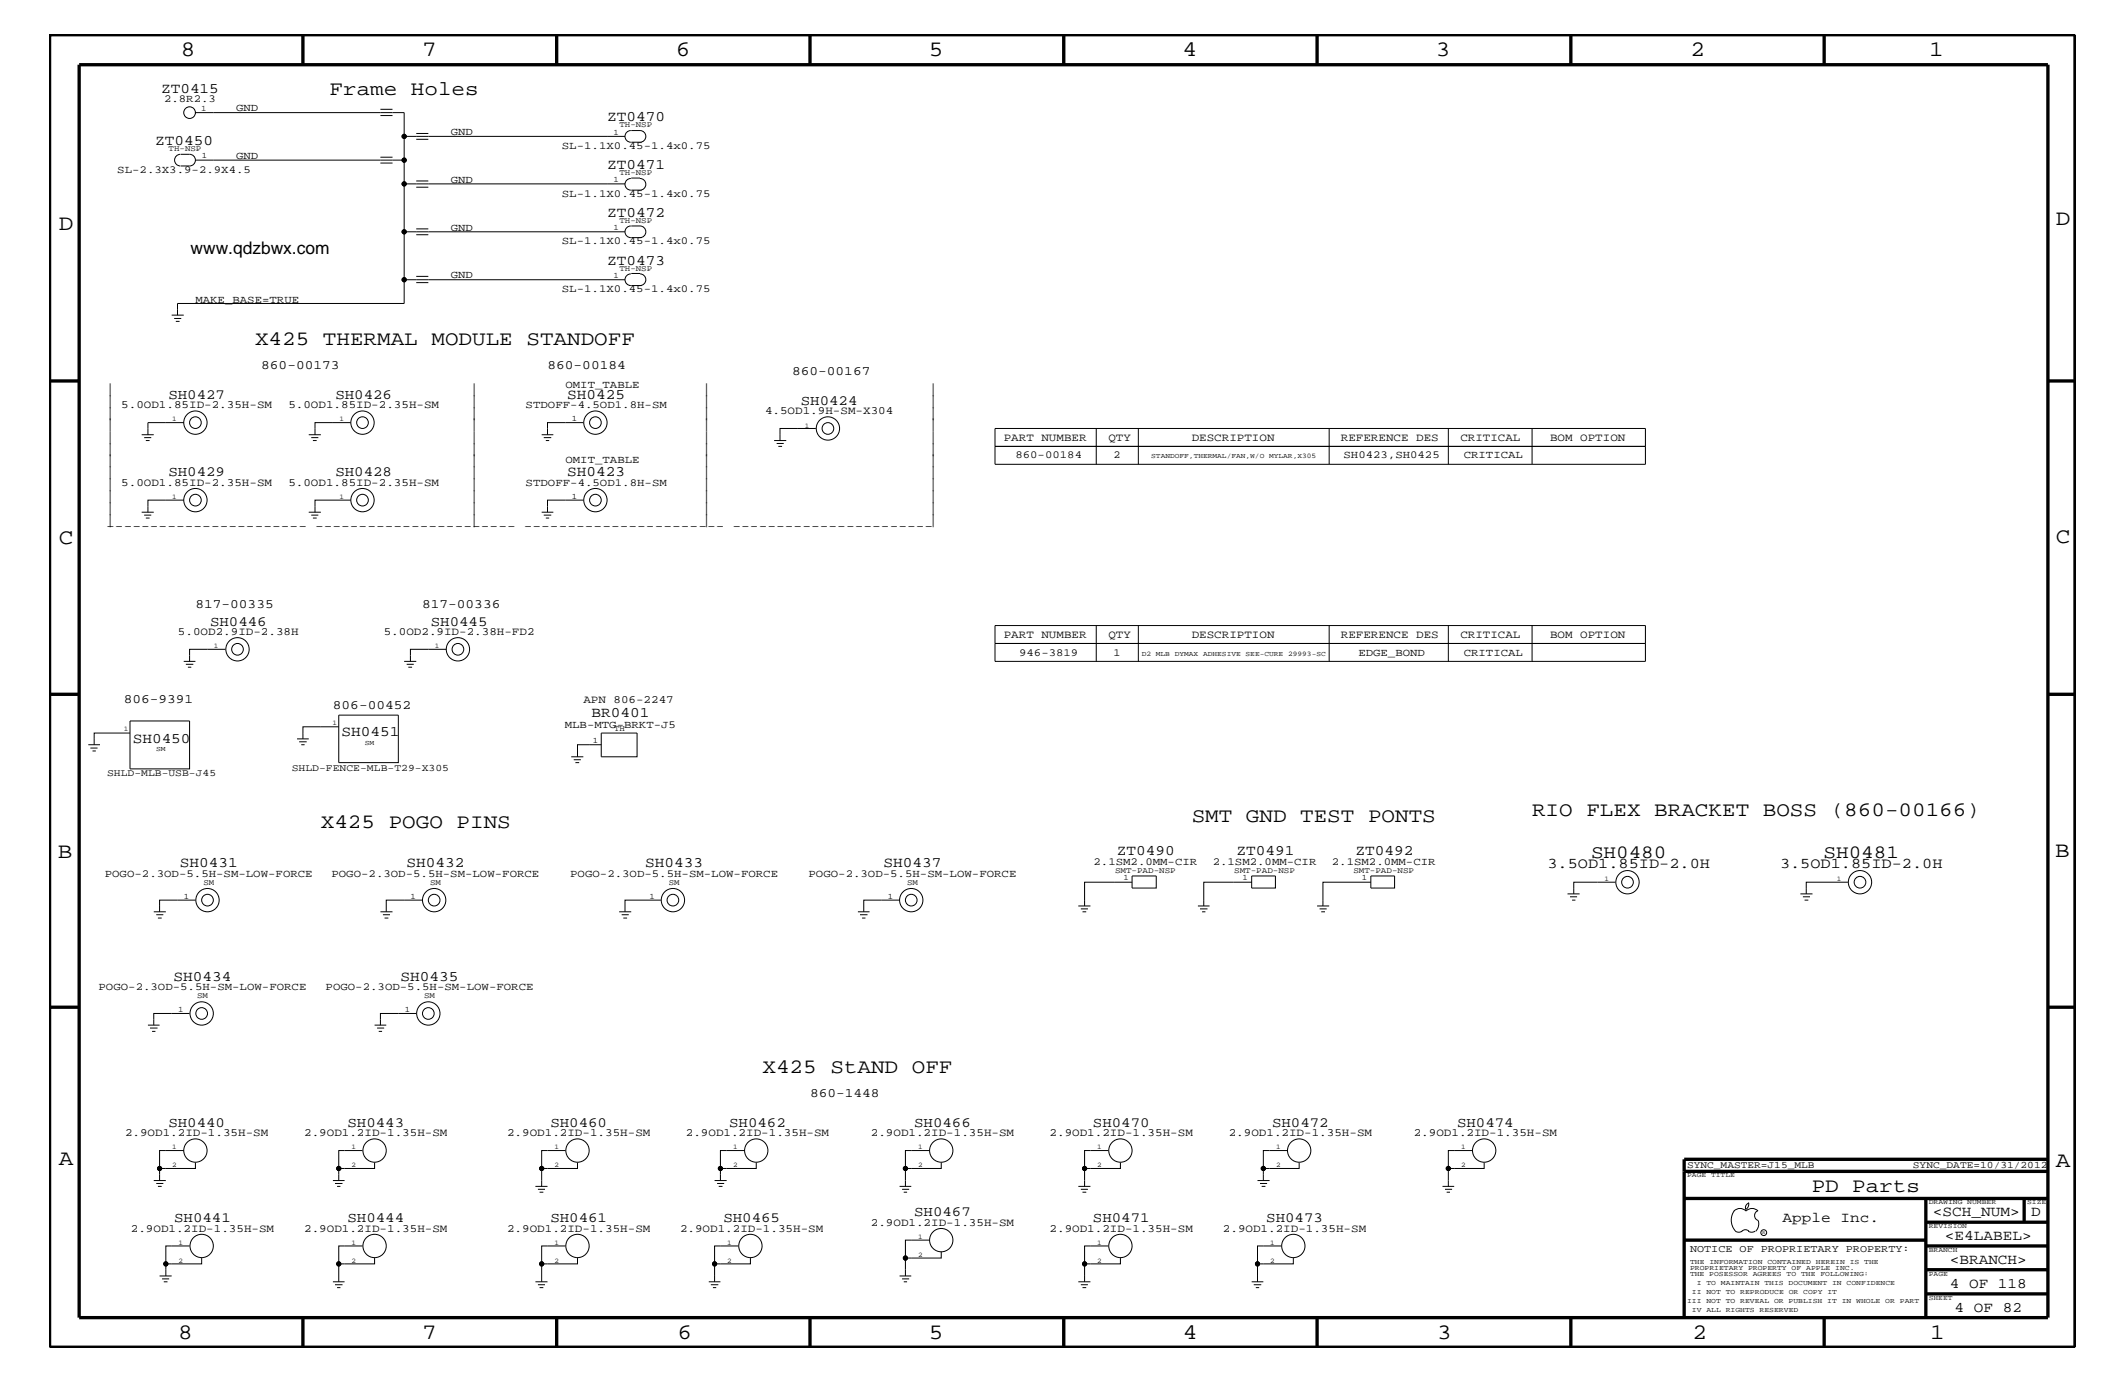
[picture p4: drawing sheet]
<svg xmlns="http://www.w3.org/2000/svg" width="432mm" height="279mm" viewBox="0 0 432 279" stroke-linecap="round" stroke-linejoin="round" font-family="sans-serif">
<defs><g id="words">
<g font-size="4.5">
<text x="36.7" y="11.5">8</text>
<text x="85.8" y="11.5">7</text>
<text x="137.3" y="11.5">6</text>
<text x="188.7" y="11.5">5</text>
<text x="240.3" y="11.5">4</text>
<text x="291.8" y="11.5">3</text>
<text x="343.5" y="11.5">2</text>
<text x="392" y="11.5">1</text>
<text x="11.9" y="46.8">D</text>
<text x="417.7" y="45.7">D</text>
<text x="11.9" y="110.6">C</text>
<text x="417.7" y="110.3">C</text>
<text x="11.8" y="174.3">B</text>
<text x="417.6" y="174.2">B</text>
<text x="11.9" y="236.7">A</text>
<text x="417.7" y="237.1">A</text>
<text x="36.2" y="272.1">8</text>
<text x="85.8" y="272.1">7</text>
<text x="137.7" y="272.1">6</text>
<text x="188.7" y="272.1">5</text>
<text x="240.4" y="272.1">4</text>
<text x="292" y="272.1">3</text>
<text x="343.9" y="272.1">2</text>
<text x="392.2" y="272.1">1</text>
</g>
<g font-size="4.1">
<text x="67" y="19.2">Frame Holes</text>
<text x="51.8" y="70.1">X425 THERMAL MODULE STANDOFF</text>
<text x="242.1" y="167.1">SMT GND TEST PONTS</text>
<text x="311.3" y="165.9">RIO FLEX BRACKET BOSS (860-00166)</text>
<text x="65.2" y="168.3">X425 POGO PINS</text>
<text x="154.9" y="218">X425 StAND OFF</text>
<text x="368.1" y="242.3">PD Parts</text>
</g>
<g font-size="3.8">
<text x="323.3" y="174.4">SH0480</text>
<text x="370.5" y="174.4">SH0481</text>
</g>
<text font-size="3.5" x="38.7" y="51.6">www.qdzbwx.com</text>
<g font-size="3">
<text x="32.7" y="18.8">ZT0415</text>
<text x="31.5" y="29.5">ZT0450</text>
<text x="123.4" y="24.7">ZT0470</text>
<text x="123.4" y="34.4">ZT0471</text>
<text x="123.4" y="44.1">ZT0472</text>
<text x="123.4" y="53.8">ZT0473</text>
<text x="115.3" y="81.1">SH0425</text>
<text x="115.3" y="96.8">SH0423</text>
<text x="69.4" y="149.6">SH0451</text>
<text x="120.2" y="145.7">BR0401</text>
<text x="27" y="150.9">SH0450</text>
<text x="226.9" y="173.8">ZT0490</text>
<text x="251.2" y="173.8">ZT0491</text>
<text x="275.5" y="173.8">ZT0492</text>
<text x="36.5" y="176.2">SH0431</text>
<text x="82.6" y="176.2">SH0432</text>
<text x="131.1" y="176.2">SH0433</text>
<text x="179.5" y="176.2">SH0437</text>
<text x="314.5" y="176.3">3.5OD1.85ID-2.0H</text>
<text x="361.7" y="176.3">3.5OD1.85ID-2.0H</text>
<text x="35.3" y="199.2">SH0434</text>
<text x="81.4" y="199.2">SH0435</text>
<text x="362.2" y="248.4">Apple Inc.</text>
<text x="392.7" y="247.1">&lt;SCH_NUM&gt;</text>
<text x="395.2" y="252">&lt;E4LABEL&gt;</text>
<text x="412.7" y="247.1">D</text>
<text x="396.2" y="256.8">&lt;BRANCH&gt;</text>
<text x="396.2" y="261.6">4 OF 118</text>
<text x="397.2" y="266.6">4 OF 82</text>
</g>
<g font-size="2.9">
<text x="34.2" y="81.1">SH0427</text>
<text x="68.2" y="81.1">SH0426</text>
<text x="162.7" y="82.2">SH0424</text>
<text x="34.2" y="96.8">SH0429</text>
<text x="68.2" y="96.8">SH0428</text>
<text x="42.7" y="127.1">SH0446</text>
<text x="87.5" y="127.1">SH0445</text>
<text x="34.2" y="229">SH0440</text>
<text x="70.6" y="229">SH0443</text>
<text x="111.8" y="229">SH0460</text>
<text x="148.2" y="229">SH0462</text>
<text x="185.8" y="229">SH0466</text>
<text x="222.1" y="229">SH0470</text>
<text x="258.5" y="229">SH0472</text>
<text x="296.1" y="229">SH0474</text>
<text x="35.4" y="248.4">SH0441</text>
<text x="70.6" y="248.4">SH0444</text>
<text x="111.8" y="248.4">SH0461</text>
<text x="147" y="248.4">SH0465</text>
<text x="185.8" y="247.1">SH0467</text>
<text x="222.1" y="248.4">SH0471</text>
<text x="257.3" y="248.4">SH0473</text>
</g>
<g font-size="2.6">
<text x="53.1" y="75">860-00173</text>
<text x="111.3" y="75">860-00184</text>
<text x="161" y="76.2">860-00167</text>
<text x="21.6" y="82.2">|</text>
<text x="21.6" y="79.9">|</text>
<text x="95.5" y="79.9">|</text>
<text x="95.5" y="82.2">|</text>
<text x="142.7" y="82.2">|</text>
<text x="142.7" y="79.9">|</text>
<text x="188.8" y="82.2">|</text>
<text x="188.8" y="79.9">|</text>
<text x="21.6" y="87.1">|</text>
<text x="21.6" y="89.5">|</text>
<text x="21.6" y="84.7">|</text>
<text x="95.5" y="89.5">|</text>
<text x="95.5" y="87.1">|</text>
<text x="95.5" y="84.7">|</text>
<text x="142.7" y="84.7">|</text>
<text x="142.7" y="87.1">|</text>
<text x="142.7" y="89.5">|</text>
<text x="188.8" y="87.1">|</text>
<text x="188.8" y="89.5">|</text>
<text x="188.8" y="84.7">|</text>
<text x="21.6" y="92">|</text>
<text x="21.6" y="94.3">|</text>
<text x="95.5" y="94.3">|</text>
<text x="95.5" y="92">|</text>
<text x="142.7" y="94.3">|</text>
<text x="142.7" y="92">|</text>
<text x="188.8" y="92">|</text>
<text x="188.8" y="94.3">|</text>
<text x="21.6" y="101.6">|</text>
<text x="21.6" y="99.3">|</text>
<text x="21.6" y="96.8">|</text>
<text x="95.5" y="96.8">|</text>
<text x="95.5" y="99.3">|</text>
<text x="95.5" y="101.6">|</text>
<text x="142.7" y="101.6">|</text>
<text x="142.7" y="96.8">|</text>
<text x="142.7" y="99.3">|</text>
<text x="188.8" y="99.3">|</text>
<text x="188.8" y="96.8">|</text>
<text x="188.8" y="101.6">|</text>
<text x="21.6" y="106.5">|</text>
<text x="21.6" y="104.1">|</text>
<text x="21.6" y="107.7">----------------------- ----------------------- ----------------------- -----------------------</text>
<text x="95.5" y="104.1">|</text>
<text x="95.5" y="106.5">|</text>
<text x="142.7" y="104.1">|</text>
<text x="142.7" y="106.5">|</text>
<text x="188.8" y="104.1">|</text>
<text x="188.8" y="106.5">|</text>
<text x="39.7" y="123.5">817-00335</text>
<text x="85.8" y="123.5">817-00336</text>
<text x="25.1" y="142.9">806-9391</text>
<text x="67.6" y="144">806-00452</text>
<text x="164.6" y="222.9">860-1448</text>
</g>
<g font-size="2.3">
<text x="24.6" y="83">5.0OD1.85ID-2.35H-SM</text>
<text x="58.6" y="83">5.0OD1.85ID-2.35H-SM</text>
<text x="155.4" y="84.2">4.5OD1.9H-SM-X304</text>
<text x="204" y="89.5">PART NUMBER</text>
<text x="225.2" y="89.5">QTY</text>
<text x="242.1" y="89.5">DESCRIPTION</text>
<text x="272.5" y="89.5">REFERENCE DES</text>
<text x="296.8" y="89.5">CRITICAL</text>
<text x="315" y="89.5">BOM OPTION</text>
<text x="24.6" y="98.7">5.0OD1.85ID-2.35H-SM</text>
<text x="58.6" y="98.7">5.0OD1.85ID-2.35H-SM</text>
<text x="36.2" y="129.1">5.0OD2.9ID-2.38H</text>
<text x="78" y="129.1">5.0OD2.9ID-2.38H-FD2</text>
<text x="204" y="129.6">PART NUMBER</text>
<text x="225.2" y="129.6">QTY</text>
<text x="242.1" y="129.6">DESCRIPTION</text>
<text x="272.5" y="129.6">REFERENCE DES</text>
<text x="296.8" y="129.6">CRITICAL</text>
<text x="315" y="129.6">BOM OPTION</text>
<text x="118.5" y="142.9">APN 806-2247</text>
<text x="25.4" y="230.9">2.9OD1.2ID-1.35H-SM</text>
<text x="61.8" y="230.9">2.9OD1.2ID-1.35H-SM</text>
<text x="103" y="230.9">2.9OD1.2ID-1.35H-SM</text>
<text x="139.4" y="230.9">2.9OD1.2ID-1.35H-SM</text>
<text x="177" y="230.9">2.9OD1.2ID-1.35H-SM</text>
<text x="213.3" y="230.9">2.9OD1.2ID-1.35H-SM</text>
<text x="249.7" y="230.9">2.9OD1.2ID-1.35H-SM</text>
<text x="287.3" y="230.9">2.9OD1.2ID-1.35H-SM</text>
<text x="26.6" y="250.3">2.9OD1.2ID-1.35H-SM</text>
<text x="61.8" y="250.3">2.9OD1.2ID-1.35H-SM</text>
<text x="103" y="250.3">2.9OD1.2ID-1.35H-SM</text>
<text x="138.2" y="250.3">2.9OD1.2ID-1.35H-SM</text>
<text x="177" y="249">2.9OD1.2ID-1.35H-SM</text>
<text x="213.3" y="250.3">2.9OD1.2ID-1.35H-SM</text>
<text x="248.5" y="250.3">2.9OD1.2ID-1.35H-SM</text>
</g>
<g font-size="2.2">
<text x="33.4" y="20.7">2.8R2.3</text>
<text x="48" y="22.6">GND</text>
<text x="91.6" y="27.5">GND</text>
<text x="23.8" y="35.1">SL-2.3X3.9-2.9X4.5</text>
<text x="48" y="32.3">GND</text>
<text x="114.2" y="30.3">SL-1.1X0.45-1.4x0.75</text>
<text x="91.6" y="37.2">GND</text>
<text x="114.2" y="40">SL-1.1X0.45-1.4x0.75</text>
<text x="91.6" y="46.8">GND</text>
<text x="114.2" y="49.6">SL-1.1X0.45-1.4x0.75</text>
<text x="91.6" y="56.6">GND</text>
<text x="114.2" y="59.4">SL-1.1X0.45-1.4x0.75</text>
<text x="39.7" y="61.7">MAKE_BASE=TRUE</text>
<text x="106.8" y="83">STDOFF-4.5OD1.8H-SM</text>
<text x="114.9" y="78.8">OMIT_TABLE</text>
<text x="114.9" y="94.1">OMIT_TABLE</text>
<text x="206.3" y="93.2">860-00184</text>
<text x="226.3" y="93.2">2</text>
<text x="273" y="93.2">SH0423,SH0425</text>
<text x="297.4" y="93.2">CRITICAL</text>
<text x="106.8" y="98.7">STDOFF-4.5OD1.8H-SM</text>
<text x="207.1" y="133.2">946-3819</text>
<text x="226.3" y="133.2">1</text>
<text x="276" y="133.2">EDGE_BOND</text>
<text x="297.4" y="133.2">CRITICAL</text>
<text x="114.8" y="147.9">MLB-MTG-BRKT-J5</text>
<text x="21.3" y="178.2">POGO-2.3OD-5.5H-SM-LOW-FORCE</text>
<text x="67.4" y="178.2">POGO-2.3OD-5.5H-SM-LOW-FORCE</text>
<text x="115.9" y="178.2">POGO-2.3OD-5.5H-SM-LOW-FORCE</text>
<text x="164.3" y="178.2">POGO-2.3OD-5.5H-SM-LOW-FORCE</text>
<text x="222.2" y="175.7">2.1SM2.0MM-CIR</text>
<text x="246.4" y="175.7">2.1SM2.0MM-CIR</text>
<text x="270.6" y="175.7">2.1SM2.0MM-CIR</text>
<text x="20" y="201.2">POGO-2.3OD-5.5H-SM-LOW-FORCE</text>
<text x="66.2" y="201.2">POGO-2.3OD-5.5H-SM-LOW-FORCE</text>
</g>
<text font-size="2.1" x="343.4" y="254.4">NOTICE OF PROPRIETARY PROPERTY:</text>
<g font-size="2">
<text x="21.8" y="157.8">SHLD-MLB-USB-J45</text>
<text x="59.3" y="156.6">SHLD-FENCE-MLB-T29-X305</text>
<text x="342.8" y="237.4">SYNC_MASTER=J15_MLB</text>
<text x="388.7" y="237.4">SYNC_DATE=10/31/2012</text>
</g>
<g font-size="1.7">
<text x="40.9" y="22.5">1</text>
<text x="124.7" y="27.4">1</text>
<text x="125.9" y="25.9">TH-NSP</text>
<text x="34.2" y="30.8">TH-NSP</text>
<text x="41" y="32.2">1</text>
<text x="125.9" y="35.6">TH-NSP</text>
<text x="124.7" y="37">1</text>
<text x="124.7" y="46.8">1</text>
<text x="125.9" y="45.3">TH-NSP</text>
<text x="124.7" y="56.4">1</text>
<text x="125.9" y="55">TH-NSP</text>
<text x="116.2" y="85.6">1</text>
<text x="116.2" y="101.4">1</text>
<text x="124.8" y="148.6">TH</text>
<text x="120.5" y="151.1">1</text>
<text x="41.3" y="179.9">SM</text>
<text x="87.4" y="179.9">SM</text>
<text x="135.9" y="179.9">SM</text>
<text x="184.3" y="179.9">SM</text>
<text x="226.6" y="177.4">SMT-PAD-NSP</text>
<text x="228.3" y="178.8">1</text>
<text x="250.8" y="177.4">SMT-PAD-NSP</text>
<text x="252.5" y="178.8">1</text>
<text x="275" y="177.4">SMT-PAD-NSP</text>
<text x="276.7" y="178.8">1</text>
<text x="37.4" y="182.7">1</text>
<text x="83.4" y="182.7">1</text>
<text x="132" y="182.7">1</text>
<text x="180.4" y="182.7">1</text>
<text x="40" y="202.9">SM</text>
<text x="86.2" y="202.9">SM</text>
<text x="36.2" y="205.7">1</text>
<text x="82.3" y="205.7">1</text>
</g>
<g font-size="1.4">
<text x="35" y="85.6">1</text>
<text x="69" y="85.6">1</text>
<text x="163.5" y="86.9">1</text>
<text x="233.9" y="93.2">STANDOFF,THERMAL/FAN,W/O MYLAR,X305</text>
<text x="35" y="101.4">1</text>
<text x="69" y="101.4">1</text>
<text x="43.5" y="131.7">1</text>
<text x="88.3" y="131.7">1</text>
<text x="232" y="133.2">D2 MLB DYMAX ADHESIVE SEE-CURE 29993-SC</text>
<text x="25.1" y="148.4">1</text>
<text x="67.6" y="147.3">1</text>
<text x="31.7" y="152.6">SM</text>
<text x="74.1" y="151.3">SM</text>
<text x="326" y="179">1</text>
<text x="373.3" y="179">1</text>
<text x="35" y="233.5">1</text>
<text x="71.4" y="233.5">1</text>
<text x="112.6" y="233.5">1</text>
<text x="149" y="233.5">1</text>
<text x="186.6" y="233.5">1</text>
<text x="223" y="233.5">1</text>
<text x="259.3" y="233.5">1</text>
<text x="296.9" y="233.5">1</text>
<text x="35" y="237.2">2</text>
<text x="71.4" y="237.2">2</text>
<text x="112.6" y="237.2">2</text>
<text x="149" y="237.2">2</text>
<text x="186.6" y="237.2">2</text>
<text x="223" y="237.2">2</text>
<text x="259.3" y="237.2">2</text>
<text x="296.9" y="237.2">2</text>
<text x="342.8" y="239.2">PAGE TITLE</text>
<text x="391.9" y="244.7">DRAWING NUMBER</text>
<text x="411.9" y="244.7">SIZE</text>
<text x="186.6" y="251.7">1</text>
<text x="391.9" y="249.5">REVISION</text>
<text x="36.3" y="256.6">2</text>
<text x="36.3" y="252.9">1</text>
<text x="71.4" y="256.6">2</text>
<text x="71.4" y="252.9">1</text>
<text x="112.6" y="256.6">2</text>
<text x="112.6" y="252.9">1</text>
<text x="147.8" y="256.6">2</text>
<text x="147.8" y="252.9">1</text>
<text x="186.6" y="255.4">2</text>
<text x="223" y="256.6">2</text>
<text x="223" y="252.9">1</text>
<text x="258.1" y="256.6">2</text>
<text x="258.1" y="252.9">1</text>
<text x="343.4" y="256.8">THE INFORMATION CONTAINED HEREIN IS THE</text>
<text x="391.9" y="254.4">BRANCH</text>
<text x="343.4" y="258">PROPRIETARY PROPERTY OF APPLE INC.</text>
<text x="343.4" y="259.3">THE POSESSOR AGREES TO THE FOLLOWING:</text>
<text x="343.8" y="262.9">II NOT TO REPRODUCE OR COPY IT</text>
<text x="344.8" y="261.1">I TO MAINTAIN THIS DOCUMENT IN CONFIDENCE</text>
<text x="391.9" y="259.3">PAGE</text>
<text x="342.8" y="264.7">III NOT TO REVEAL OR PUBLISH IT IN WHOLE OR PART</text>
<text x="343.8" y="266.6">IV ALL RIGHTS RESERVED</text>
<text x="391.9" y="264.1">SHEET</text>
</g>
<text font-size="1" x="358.1" y="250.7">R</text>
</g></defs>
<g fill="none" stroke="#000" stroke-width=".2">
<path d="M36.7 31.4a1.19 1.19 0 0 0-1.2 1.1 1.19 1.19 0 0 0 1.2 1.2M36.7 31.4h1.8a1.19 1.19 0 0 1 1.2 1.1 1.19 1.19 0 0 1-1.2 1.2h-1.8M39.7 22.9a1.19 1.19 0 0 0-1.7-1.1 1.19 1.19 0 0 0-.3 2 1.19 1.19 0 0 0 1.9-.5l.1-.4h42.4v4.8h44.9M77.3 31.9h2.5M77.3 33.1h2.5M77.3 22.2h2.5M77.3 23.5h2.5M82.1 27.7v4.8h-42.4M82.1 32.5v4.9h44.9M82.1 37.4v9.7h44.9M84.6 27.1h2.4M84.6 28.3h2.4"/>
<path d="M84.6 36.8h2.4M84.6 38h2.4M128.2 26.5a1.19 1.19 0 0 0-1.2 1.2 1.19 1.19 0 0 0 1.2 1.2M128.2 36.3a1.19 1.19 0 0 0-1.2 1.2 1.19 1.19 0 0 0 1.2 1.1M128.3 26.5h1.7a1.19 1.19 0 0 1 1.2 1.2 1.19 1.19 0 0 1-1.2 1.2h-1.7M128.3 36.2h1.7M130 36.3a1.19 1.19 0 0 1 1.2 1.2 1.19 1.19 0 0 1-1.2 1.1h-1.7M82.1 56.8h44.9M82.1 47.1v14.6h-46v2.3M84.6 56.2h2.4M84.6 57.4h2.4M84.6 46.5h2.4"/>
<path d="M84.6 47.7h2.4M128.2 45.9a1.19 1.19 0 0 0-1.2 1.2 1.19 1.19 0 0 0 1.2 1.2M128.2 55.7a1.19 1.19 0 0 0-1.2 1.1 1.19 1.19 0 0 0 1.2 1.2M128.3 45.9h1.7a1.19 1.19 0 0 1 1.2 1.2 1.19 1.19 0 0 1-1.2 1.2h-1.7M128.3 55.6h1.7M130 55.7a1.19 1.19 0 0 1 1.2 1.1 1.19 1.19 0 0 1-1.2 1.2h-1.7M34.9 64h2.4M35.4 64.7h1.4M35.7 65.3h.8M28.8 88.3h2.4M29.3 88.9h1.4M29.6 89.5h.8"/>
<path d="M37.3 85.9h-7.2v2.4M62.7 88.3h2.5M63.2 88.9h1.5M63.6 89.5h.7M71.3 85.9h-7.3v2.4M110.1 88.3h2.3M110.5 88.9h1.5M110.9 89.5h.7M118.5 85.9h-7.2v2.4M157.3 89.5h2.5M157.8 90.1h1.5M158.2 90.7h.7"/>
<path d="M165.8 87.1h-7.3v2.4M202.2 90.7h132.1M202.2 87.1h132.1v7.2h-132.1zM222.8 87.1v7.2M231.3 87.1v7.2M270.1 87.1v7.2M294.3 87.1v7.2M311.3 87.1v7.2M28.8 104.1h2.4M29.3 104.7h1.4M29.6 105.3h.8M37.3 101.6h-7.2v2.5"/>
<path d="M62.7 104.1h2.5M63.2 104.7h1.5M63.6 105.3h.7M71.3 101.6h-7.3v2.5M110.1 104.1h2.3M110.5 104.7h1.5M110.9 105.3h.7M118.5 101.6h-7.2v2.5M37.3 134.4h2.4M37.8 135h1.5M38.2 135.6h.7M45.8 131.9h-7.3v2.5"/>
<path d="M82.1 134.4h2.5M82.6 135h1.5M83 135.6h.7M90.7 131.9h-7.3v2.5M202.2 127.1h132.1v7.3h-132.1zM202.2 130.8h132.1M222.8 127.1v7.3M231.3 127.1v7.3M270.1 127.1v7.3M294.3 127.1v7.3M311.3 127.1v7.3M17.9 151.3h2.4"/>
<path d="M18.4 152h1.4M18.8 152.6h.7M26.4 146.5h12.1v9.7h-12.1zM26.4 149h-7.3v2.3M60.4 150.1h2.3M60.8 150.7h1.5M61.2 151.3h.7M68.8 147.7h-7.2v2.4M68.8 145.3h12.1v9.7h-12.1zM116.1 153.8h2.4M116.6 154.4h1.4M116.9 155h.8"/>
<path d="M122.2 149h7.3v4.8h-7.3zM122.2 151.3h-4.9v2.5M230 178h4.9v2.5h-4.9zM230 179.3h-9.6v4.8M254.3 178h4.9v2.5h-4.9zM254.3 179.3h-9.7v4.8M278.6 178h4.8v2.5h-4.8zM278.6 179.3h-9.8v4.8M328.3 179.3h-8.5v2.3M375.5 179.3h-8.5v2.3M31.2 185.3h2.5M31.8 185.9h1.4"/>
<path d="M32.1 186.5h.8M39.7 182.9h-7.3v2.4M77.3 185.3h2.5M77.8 185.9h1.4M78.1 186.5h.8M85.8 182.9h-7.3v2.4M125.8 185.3h2.5M126.3 185.9h1.5M126.7 186.5h.7M134.3 182.9h-7.3v2.4M174.3 185.3h2.4M174.8 185.9h1.5"/>
<path d="M175.2 186.5h.7M182.8 182.9h-7.3v2.4M219.1 184.1h2.5M219.6 184.7h1.5M220 185.3h.7M243.4 184.1h2.4M243.8 184.7h1.6M244.3 185.3h.6M267.6 184.1h2.5M268.1 184.7h1.5M268.5 185.3h.7M318.5 181.6h2.5"/>
<path d="M319 182.2h1.5M319.4 182.9h.7M365.8 181.6h2.5M366.4 182.2h1.4M366.7 182.9h.8M30.1 208.3h2.3M30.5 208.9h1.5M30.9 209.6h.7M38.5 205.9h-7.3v2.4M76.1 208.3h2.4M76.6 208.9h1.5M77 209.6h.6"/>
<path d="M84.6 205.9h-7.3v2.4M31.2 239.9h2.5M37.3 233.8h-4.9v3.6M39.7 236.2v1.2h-7.3v2.5M67.6 239.9h2.4M73.7 233.8h-4.9v3.6M76.1 236.2v1.2h-7.3v2.5M114.9 233.8h-4.8v3.6M117.3 236.2v1.2h-7.2v3.7M145.2 239.9h2.5M151.3 233.8h-4.9v3.6M153.7 236.2v1.2h-7.3v2.5"/>
<path d="M188.8 233.8h-4.8v3.6M191.3 236.2v1.2h-7.3v3.7M225.2 233.8h-4.8v3.6M227.7 236.2v1.2h-7.3v3.7M255.5 239.9h2.5M261.6 233.8h-4.9v3.6M264 236.2v1.2h-7.3v2.5M299.1 233.8h-4.8v3.6M301.6 236.2v1.2h-7.3v3.7M31.8 240.5h1.4M32.1 241.1h.8M32.4 259.3h2.5"/>
<path d="M32.9 259.9h1.5M38.5 253.2h-4.8v3.6M41 255.6v1.2h-7.3v2.5M68.1 240.5h1.5M68.5 241.1h.7M73.7 253.2h-4.9v3.6M76.1 255.6v1.2h-7.3v3.7M108.8 241.1h2.5M109.3 241.7h1.4M109.6 242.3h.8M114.9 253.2h-4.8v3.6M117.3 255.6v1.2h-7.2v3.7"/>
<path d="M145.7 240.5h1.5M146 241.1h.8M150 253.2h-4.8v3.6M152.5 255.6v1.2h-7.3v3.7M182.8 241.1h2.4M182.8 259.3h2.4M183.3 259.9h1.4M183.3 241.7h1.4M183.6 242.3h.7M188.8 252h-4.8v3.6M191.3 254.4v1.2h-7.3v3.7M219.1 241.1h2.5"/>
<path d="M219.6 241.7h1.5M220 242.3h.7M225.2 253.2h-4.8v3.6M227.7 255.6v1.2h-7.3v3.7M256 240.5h1.5M256.4 241.1h.7M260.4 253.2h-4.9v3.6M262.8 255.6v1.2h-7.3v3.7M293.1 241.1h2.4M293.6 241.7h1.5M294 242.3h.6M352.3 246.1a1.72 1.72 0 0 1 2.5 0 1.69 1.69 0 0 1 2.4 0"/>
<path d="M352.4 246a3.3 3.3 0 0 0 .2 4.1M352.6 250.2l.7 .2 .7-.2M354 250.2l.7-.3 .7 .3M355.2 250.2l.7 .2 .7-.2M355.3 244.4v.3a1.18 1.18 0 0 1-.6 1.1M355.4 244.4a.99 .99 0 0 0-.6 1.4M357.2 246a1.04 1.04 0 0 0-.7 1 1.04 1.04 0 0 0 .7 1M357.3 248l.1 .7a2.11 2.11 0 0 1-.6 1.5M33.3 260.5h.7M67.6 260.5h2.4M68.1 261.1h1.5M68.5 261.6h.7"/>
<path d="M108.8 260.5h2.5M109.3 261.1h1.4M109.6 261.6h.8M144 260.5h2.4M144.4 261.1h1.6M144.9 261.6h.6M183.6 260.5h.7M219.1 260.5h2.5M219.6 261.1h1.5M220 261.6h.7M254.3 260.5h2.4M254.8 261.1h1.5"/>
<path d="M255.2 261.6h.7"/>
<circle cx="82.1" cy="27.7" r=".42"/>
<circle cx="82.1" cy="32.5" r=".42"/>
<circle cx="82.1" cy="37.4" r=".42"/>
<circle cx="82.1" cy="47.1" r=".42"/>
<circle cx="82.1" cy="56.8" r=".42"/>
<circle cx="39.7" cy="85.9" r="1.19"/>
<circle cx="39.7" cy="85.9" r="2.37"/>
<circle cx="73.7" cy="85.9" r="1.19"/>
<circle cx="73.7" cy="85.9" r="2.37"/>
<circle cx="121" cy="85.9" r="2.37"/>
<circle cx="121" cy="85.9" r="1.19"/>
<circle cx="168.2" cy="87.1" r="1.19"/>
<circle cx="168.2" cy="87.1" r="2.37"/>
<circle cx="39.7" cy="101.6" r="1.19"/>
<circle cx="39.7" cy="101.6" r="2.37"/>
<circle cx="73.7" cy="101.6" r="1.19"/>
<circle cx="73.7" cy="101.6" r="2.37"/>
<circle cx="121" cy="101.6" r="2.37"/>
<circle cx="121" cy="101.6" r="1.19"/>
<circle cx="48.3" cy="131.9" r="1.19"/>
<circle cx="48.3" cy="131.9" r="2.37"/>
<circle cx="93" cy="131.9" r="2.37"/>
<circle cx="93" cy="131.9" r="1.19"/>
<circle cx="330.7" cy="179.3" r="1.19"/>
<circle cx="330.7" cy="179.3" r="2.37"/>
<circle cx="378" cy="179.3" r="1.19"/>
<circle cx="378" cy="179.3" r="2.37"/>
<circle cx="42.2" cy="182.9" r="1.19"/>
<circle cx="42.2" cy="182.9" r="2.37"/>
<circle cx="88.2" cy="182.9" r="2.37"/>
<circle cx="88.2" cy="182.9" r="1.19"/>
<circle cx="136.7" cy="182.9" r="1.19"/>
<circle cx="136.7" cy="182.9" r="2.37"/>
<circle cx="185.2" cy="182.9" r="2.37"/>
<circle cx="185.2" cy="182.9" r="1.19"/>
<circle cx="41" cy="205.9" r="1.19"/>
<circle cx="41" cy="205.9" r="2.37"/>
<circle cx="87" cy="205.9" r="1.19"/>
<circle cx="87" cy="205.9" r="2.37"/>
<circle cx="32.4" cy="237.4" r=".42"/>
<circle cx="39.7" cy="233.8" r="2.37"/>
<circle cx="68.8" cy="237.4" r=".42"/>
<circle cx="76.1" cy="233.8" r="2.37"/>
<circle cx="110.1" cy="237.4" r=".42"/>
<circle cx="117.3" cy="233.8" r="2.37"/>
<circle cx="146.4" cy="237.4" r=".42"/>
<circle cx="153.7" cy="233.8" r="2.37"/>
<circle cx="184" cy="237.4" r=".42"/>
<circle cx="191.3" cy="233.8" r="2.37"/>
<circle cx="220.4" cy="237.4" r=".42"/>
<circle cx="227.7" cy="233.8" r="2.37"/>
<circle cx="256.7" cy="237.4" r=".42"/>
<circle cx="264" cy="233.8" r="2.37"/>
<circle cx="294.3" cy="237.4" r=".42"/>
<circle cx="301.6" cy="233.8" r="2.37"/>
<circle cx="33.7" cy="256.8" r=".42"/>
<circle cx="41" cy="253.2" r="2.37"/>
<circle cx="68.8" cy="256.8" r=".42"/>
<circle cx="76.1" cy="253.2" r="2.37"/>
<circle cx="110.1" cy="256.8" r=".42"/>
<circle cx="117.3" cy="253.2" r="2.37"/>
<circle cx="145.2" cy="256.8" r=".42"/>
<circle cx="152.5" cy="253.2" r="2.37"/>
<circle cx="184" cy="255.6" r=".42"/>
<circle cx="191.3" cy="252" r="2.37"/>
<circle cx="220.4" cy="256.8" r=".42"/>
<circle cx="227.7" cy="253.2" r="2.37"/>
<circle cx="255.5" cy="256.8" r=".42"/>
<circle cx="262.8" cy="253.2" r="2.37"/>
<circle cx="358.4" cy="250.5" r=".59"/>
</g>
<g fill="none" stroke="#000" stroke-width=".68" stroke-linecap="butt">
<path d="M10.1 7.1h411.5v266.7h-411.5zM16.1 13.2h400v254.5h-400zM61.6 7.1v6.1M113.1 7.1v6.1M164.6 7.1v6.1M216.2 7.1v6.1M267.6 7.1v6.1M319.2 7.1v6.1M370.7 7.1v6.1M10.1 77.4h6M416.1 77.4h5.5M10.1 141.1h6"/>
<path d="M416.1 141.1h5.5M10.1 204.7h6M416.1 204.7h5.5M342.2 238h73.9M416.1 235.6h-73.9v32.1M342.2 243.5h73.9M342.2 252h49.1M391.3 258h24.8M391.3 253.2h24.8M391.3 248.4h24.8M391.3 243.5v24.2M411.3 243.5v4.9"/>
<path d="M61.6 267.7v6.1M113.1 267.7v6.1M164.6 267.7v6.1M216.2 268v5.8M267.6 267.7v6.1M319.2 267.7v6.1M370.7 267.7v6.1M391.3 262.9h24.8"/>
</g>
<g fill="#000">
<circle cx="82.1" cy="27.7" r=".42"/>
<circle cx="82.1" cy="32.5" r=".42"/>
<circle cx="82.1" cy="37.4" r=".42"/>
<circle cx="82.1" cy="47.1" r=".42"/>
<circle cx="82.1" cy="56.8" r=".42"/>
<circle cx="32.4" cy="237.4" r=".42"/>
<circle cx="68.8" cy="237.4" r=".42"/>
<circle cx="110.1" cy="237.4" r=".42"/>
<circle cx="146.4" cy="237.4" r=".42"/>
<circle cx="184" cy="237.4" r=".42"/>
<circle cx="220.4" cy="237.4" r=".42"/>
<circle cx="256.7" cy="237.4" r=".42"/>
<circle cx="294.3" cy="237.4" r=".42"/>
<circle cx="33.7" cy="256.8" r=".42"/>
<circle cx="68.8" cy="256.8" r=".42"/>
<circle cx="110.1" cy="256.8" r=".42"/>
<circle cx="145.2" cy="256.8" r=".42"/>
<circle cx="184" cy="255.6" r=".42"/>
<circle cx="220.4" cy="256.8" r=".42"/>
<circle cx="255.5" cy="256.8" r=".42"/>
</g>
<use href="#words"/>
</svg>
